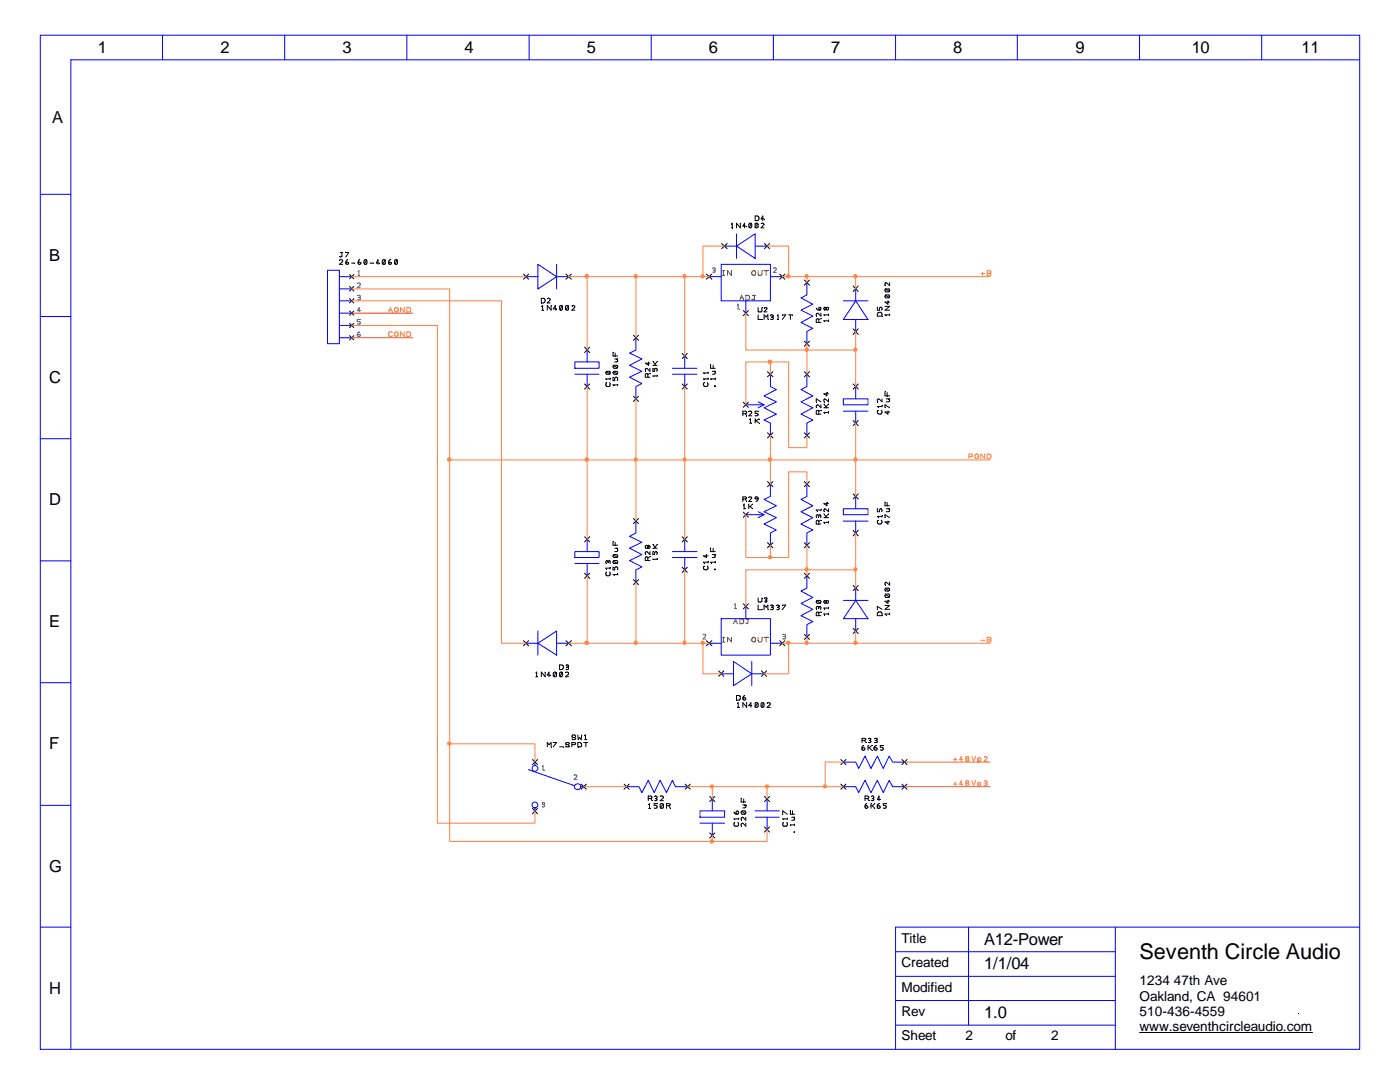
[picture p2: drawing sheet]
<svg xmlns="http://www.w3.org/2000/svg" width="279mm" height="216mm" viewBox="0 0 279 216" stroke-linecap="round" stroke-linejoin="round" font-family="sans-serif">
<defs><g id="words">
<text font-size="4.3" x="227.4" y="191.4">Seventh Circle Audio</text>
<g font-size="3.3">
<text x="19.6" y="10.6">1</text>
<text x="44" y="10.6">2</text>
<text x="68.3" y="10.6">3</text>
<text x="92.7" y="10.6">4</text>
<text x="117.1" y="10.6">5</text>
<text x="141.5" y="10.6">6</text>
<text x="165.9" y="10.6">7</text>
<text x="190.2" y="10.6">8</text>
<text x="214.6" y="10.6">9</text>
<text x="237.8" y="10.6">10</text>
<text x="259.8" y="10.6">11</text>
<text x="10.4" y="24.6">A</text>
<text x="9.8" y="52">B</text>
<text x="9.8" y="76.4">C</text>
<text x="9.8" y="100.8">D</text>
<text x="9.8" y="125.1">E</text>
<text x="9.8" y="149.5">F</text>
<text x="9.8" y="173.9">G</text>
<text x="196.4" y="188.5">A12-Power</text>
<text x="196.4" y="193.4">1/1/04</text>
<text x="9.8" y="198.3">H</text>
<text x="196.4" y="203.1">1.0</text>
</g>
<g font-size="2.7">
<text x="179.9" y="188.1">Title</text>
<text x="179.9" y="193">Created</text>
<text x="179.9" y="197.9">Modified</text>
<text x="227.4" y="196.6">1234</text>
<text x="234.3" y="196.6">47th Ave</text>
<text x="179.9" y="202.7">Rev</text>
<text x="227.4" y="199.6">Oakland, CA 94601</text>
<text x="227.4" y="202.7">510-436-4559</text>
<text x="179.9" y="207.6">Sheet</text>
<text x="192.7" y="207.6">2</text>
<text x="200.7" y="207.6">of</text>
<text x="209.8" y="207.6">2</text>
<text x="227.4" y="205.7">www.seventhcircleaudio.com</text>
</g>
</g></defs>
<g fill="none" stroke="#000" stroke-width=".2">
<path d="M69.8 54.8l.8 .8M70.6 54.8l-.8 .8M104.5 54.7l1 1M105.5 54.7l-1 1M108 59.5h.5l.2 .2 .1 .4-.2 .3-.6 .1zM109.2 59.6a.36 .36 0 0 1 .6 .2l-.6 .7h.6M112.9 54.7l1.1 1M114 54.7l-1.1 1M108.1 61.9h.4M108.1 61.1l.2-.1v.9M110 61v.9l-.8-.9v.9M111.1 61.6h-.7l.4-.6v.9"/>
<path d="M112.2 61v.8h-.4M112.2 61h-.4v.8M112.2 61l-.4 .8M113.5 61v.8h-.6M113.5 61a.36 .36 0 0 0-.6 .2v.6M113.5 61l-.6 .8M114.1 61h.4l.2 .2-.6 .7h.6"/>
</g>
<path d="M105 55.2h2.4M107.4 52.7l3.7 2.5-3.7 2.5zM111.1 52.7v5M111.1 55.2h2.4" fill="none" stroke="#00f" stroke-width=".2"/>
<path d="M109.2 59.6l.1 .1zM108 60.5h.1zM108.1 61.1l.1 .1zM108.5 61.9v.1zM110 61h.1zM111.1 61.6l.1 .1zM112.2 61l.1 .1zM113.5 61v.1zM114.1 61l.1 .1z" fill="#000"/>
<path d="M71.5 54.9h.3" fill="none" stroke="#408080" stroke-width=".2"/>
<path d="M71.8 54.9l.1 .1z" fill="#408080"/>
<path d="M71.5 54.2l.1-.2v.9" fill="none" stroke="#408080" stroke-width=".2"/>
<path d="M71.5 54.2v.1z" fill="#408080"/>
<path d="M69.8 57.2l.8 .9M70.6 57.2l-.8 .9" fill="none" stroke="#000" stroke-width=".2"/>
<path d="M71.3 56.6h.6v.3l-.6 .5h.6" fill="none" stroke="#408080" stroke-width=".2"/>
<path d="M71.3 56.6h.1z" fill="#408080"/>
<path d="M69.8 59.6l.8 .9M70.6 59.6l-.8 .9" fill="none" stroke="#000" stroke-width=".2"/>
<path d="M71.5 59.4h.4v.4h-.5" fill="none" stroke="#408080" stroke-width=".2"/>
<path d="M71.5 59.4h.1z" fill="#408080"/>
<path d="M71.4 59h.5v.3l-.2 .1" fill="none" stroke="#408080" stroke-width=".2"/>
<path d="M71.4 59l.1 .1z" fill="#408080"/>
<path d="M69.8 62.1l.8 .8M70.6 62.1l-.8 .8" fill="none" stroke="#000" stroke-width=".2"/>
<path d="M71.9 62h-.6l.4-.6v.8" fill="none" stroke="#408080" stroke-width=".2"/>
<path d="M71.9 62l.1 .1z" fill="#408080"/>
<path d="M69.8 64.5l.8 .9M70.6 64.5l-.8 .9" fill="none" stroke="#000" stroke-width=".2"/>
<path d="M71.9 63.8h-.6v.4l.6 .1v.3h-.6" fill="none" stroke="#408080" stroke-width=".2"/>
<path d="M71.9 63.8h.1z" fill="#408080"/>
<path d="M69.8 67l.8 .8M70.6 67l-.8 .8" fill="none" stroke="#000" stroke-width=".2"/>
<path d="M71.4 66.8h.5v.3a.36 .36 0 0 1-.6-.2zM71.7 66.2a.6 .6 0 0 0-.4 .7" fill="none" stroke="#408080" stroke-width=".2"/>
<path d="M71.7 66.2l.1 .1z" fill="#408080"/>
<g fill="none" stroke="#00f" stroke-width=".2">
<path d="M65.4 53.9h2.3v14.7h-2.3zM67.7 55.2h2.5M67.7 57.7h2.5M67.7 60h2.5M67.7 62.5h2.5M67.7 64.9h2.5M67.7 67.4h2.5M125.1 157h2.4l.6 1.2 1.3-2.5 1.2 2.5 1.1-2.5 1.3 2.5 1.2-2.5 .6 1.3h2.4M142.2 159.4v2.4M153.1 159.4v2.4M139.7 161.8h4.9v1.3h-4.9zM139.7 164.3h4.9"/>
<path d="M142.2 164.3v2.4M150.7 161.8h4.8M150.7 163.1h4.8M153.1 163.1v2.4"/>
</g>
<g fill="none" stroke="#000" stroke-width=".2">
<path d="M67.7 51.9l.5-.1 .2 .3-.7 .6h.7M67.9 50.4h.5M68.2 50.4v.7l-.2 .2-.3-.2M69 50.4h.6l-.6 .9M69.3 51.8l-.2 .3-.1 .4M70.2 52.5h.6M71.5 52.5l.1-.2 .5 .2-.3 .2h-.2zM71.8 51.8l-.2 .1-.1 .6M73.2 51.9v.8h-.5M73.2 51.9h-.5v.8M73.2 51.9l-.5 .8M73.8 52.5h.7"/>
<path d="M75.7 52.5h-.6l.3-.7v.9M76.9 51.9v.8h-.5M76.9 51.9a.36 .36 0 0 0-.6 .2l.1 .6M76.9 51.9l-.5 .8M77.6 52.5l.1-.2 .4 .2-.2 .2h-.2zM77.9 51.8l-.2 .1-.1 .6M79.2 51.9v.8h-.4M79.2 51.9h-.4v.8M79.2 51.9l-.4 .8M116 156.5l1 1M117 156.5l-1 1M124.5 156.5l1.1 1"/>
<path d="M125.6 156.5l-1.1 1M129.4 159.3h.5M129.9 159.3l.2-.2-.1-.2-.6-.1v1M129.9 159.3l.2 .5M130.6 158.9h.5v.2l-.2 .2M130.8 159.3h.1M130.9 159.3l.2 .3-.2 .2-.3-.1M131.7 158.9l.5-.1 .2 .3-.7 .7h.7M136.7 156.5l1.1 1M137.8 156.5l-1.1 1M141.6 158.9l1.1 1M142.7 158.9l-1.1 1"/>
<path d="M147.9 159.3v.7h.9M148.4 159.4v.6M152.6 158.9l1 1M153.6 158.9l-1 1M129.5 161.3h.3M129.5 160.5l.1-.1v.9M131.1 160.4h-.5v.3l.5 .1v.2a.36 .36 0 0 1-.5 .2M132.3 160.4l.1 .6a.36 .36 0 0 1-.6 .2M132.3 160.4h-.3l-.3 .1 .1 .7M132.3 160.4l-.5 .8M133 160.8h.5M133.5 160.8l.3-.3-.1-.1h-.7v.9"/>
<path d="M133.5 160.8l.3 .5M141.6 166.2l1.1 1M142.7 166.2l-1.1 1M146.5 162.1a.6 .6 0 0 0 .7 .4M146.6 164.2l-.1 .1 .1 .5h.7l.1-.5-.2-.1M147.4 163.2v.3M147.4 163.4h-.9l.1 .1M148 161.9a.36 .36 0 0 0 .2 .6l.6-.1M148 161.9l.6-.1a.36 .36 0 0 1 .2 .6M148 161.9l.8 .5M148.3 160.6h.5M148.6 160.6l.2 .1v.3l-.5 .2"/>
<path d="M148.8 164.3v.5l-.6-.5-.3 .2 .1 .3M148.8 163.1v.6l-.6-.6a.36 .36 0 0 0-.2 .6M152.6 165l1 1M153.6 165l-1 1M156.2 162.5v-.7l.9 .7M156.4 164.2l-.2 .1 .2 .5h.7v-.5l-.1-.1M157.1 163.4h-.9l.2 .1M157.1 163.2v.3M157.7 161.7v.8h.9M158 163.1h.6M158.2 161.8v.7M158.4 163.1l.2 .2-.1 .3-.5 .1"/>
<path d="M158.5 165.9v.2zM158.6 164.4v.4M158.6 164.6h-.9l.1 .2"/>
<circle cx="69.3" cy="52.5" r=".26"/>
<circle cx="147.2" cy="162.2" r=".31"/>
</g>
<g fill="#000">
<path d="M67.7 51.9l.1 .1zM67.9 50.4l.1 .1zM68.4 50.4l.1 .1zM69 50.4l.1 .1zM69.3 51.8l.1 .1zM70.8 52.5l.1 .1zM71.8 51.8l.1 .1zM73.2 51.9v.1zM74.5 52.5l.1 .1zM75.7 52.5l.1 .1zM76.9 51.9l.1 .1zM77.9 51.8l.1 .1z"/>
<path d="M79.2 51.9l.1 .1zM129.4 159.3l.1 .1zM130.1 159.8l.1 .1zM130.6 158.9l.1 .1zM130.8 159.3l.1 .1zM131.7 158.9l.1 .1zM147.9 159.3h.1zM129.5 160.5v.1zM129.8 161.3l.1 .1zM131.1 160.4h.1zM132.3 160.4l.1 .1zM133 160.8l.1 .1z"/>
<path d="M133.8 161.3l.1 .1zM146.5 162.1h.1zM146.6 164.2l.1 .1zM146.6 163.5l.1 .1zM147.4 163.2l.1 .1zM148 164.8l.1 .1zM148 163.7h.1zM148 161.9l.1 .1zM148.4 160l.1 .1zM148.6 160.6l.1 .1zM148.8 160.6l.1 .1zM156.2 162.5l.1 .1z"/>
<path d="M156.4 164.2l.1 .1zM156.4 163.5l.1 .1zM157.1 163.2l.1 .1zM157.7 161.7l.1 .1zM157.8 164.8h.1zM158.2 162.5v.1zM158.4 163.1l.1 .1zM158.6 166l.1 .1zM158.6 164.4l.1 .1zM158.6 163.1l.1 .1z"/>
</g>
<path d="M114.6 154.7a.36 .36 0 0 1 .5 .2l-.5 .6h.5" fill="none" stroke="#408080" stroke-width=".2"/>
<path d="M114.6 154.7v.1z" fill="#408080"/>
<path d="M106.3 151.6l1 1M107.3 151.6l-1 1" fill="none" stroke="#000" stroke-width=".2"/>
<path d="M108.3 153.7h.2" fill="none" stroke="#408080" stroke-width=".2"/>
<path d="M108.5 153.7l.1 .1z" fill="#408080"/>
<path d="M108.3 152.9l.1-.2v1" fill="none" stroke="#408080" stroke-width=".2"/>
<path d="M108.3 152.9l.1 .1z" fill="#408080"/>
<path d="M106.3 161.3l1 1.1M107.3 161.3l-1 1.1" fill="none" stroke="#000" stroke-width=".2"/>
<path d="M108.3 160.5l.3 .1 .1 .2-.2 .2h-.3" fill="none" stroke="#408080" stroke-width=".2"/>
<path d="M108.3 160.5l.1 .1z" fill="#408080"/>
<path d="M108.2 160.2h.4l.1 .2-.2 .1" fill="none" stroke="#408080" stroke-width=".2"/>
<path d="M108.2 160.2l.1 .1z" fill="#408080"/>
<g fill="none" stroke="#00f" stroke-width=".2">
<path d="M8 7h263.4v202.4h-263.4zM32.4 7v4.9M56.8 7v4.9M81.2 7v4.9M105.6 7v4.9M130 7v4.9M154.3 7v4.9M178.7 7v4.9M203 7v4.9M227.4 7v4.9M251.8 7v4.9M271.4 11.9h-257.3v197.5"/>
<path d="M8 38.8h6.1M144.6 49.1h2.4M147 49.1l3.7-2.4v4.9zM147 46.7v4.9M150.7 49.1h2.4M161 56.4v2.4l-1.1 .6 2.3 1.3-2.3 1.2 2.3 1.2-2.3 1.2 2.3 1.2-1.2 .6v2.5M8 63.2h6.1M126.9 67.4v2.4l-1.3 .6 2.5 1.2-2.5 1.3 2.5 1.2-2.5 1.2 2.5 1.2-1.2 .6v2.5M161 74.7v2.4l-1.1 .6 2.3 1.3-2.3 1.2 2.3 1.2-2.3 1.2 2.3 1.2-1.2 .6v2.5M8 87.5h6.1M161 96.6v2.5l-1.1 .6 2.3 1.2-2.3 1.2 2.3 1.2-2.3 1.3 2.3 1.1-1.2 .6v2.5M8 111.9h6.1"/>
<path d="M161 114.9v2.4l-1.1 .6 2.3 1.3-2.3 1.2 2.3 1.2-2.3 1.3 2.3 1.1-1.2 .6v2.5M8 136.2h6.1M105.5 153.6l9.2 3.2M106.8 152.1v.6l-.4 .1a.59 .59 0 0 0-.1 .8 .59 .59 0 0 0 .7 .2l.4-.5-.1-.3-.5-.3M115.9 157a.6 .6 0 0 1-.6 .6 .6 .6 0 0 1-.6-.6 .6 .6 0 0 1 .6-.6l.5 .2 .1 .4h.6M168.3 157h2.5l.6 1.2 1.2-2.5 1.2 2.5 1.3-2.5 1.2 2.5 1.2-2.5 .6 1.3h2.4M168.3 152.1h2.5l.6 1.2 1.2-2.4 1.2 2.4 1.3-2.4 1.2 2.4 1.2-2.4 .6 1.2h2.4M8 160.7h6.1M106.8 161.2l-.4-.1a.59 .59 0 0 1-.1-.8 .59 .59 0 0 1 .7-.2l.4 .5-.1 .4-.5 .2v.6M8 185h6.1M178.7 194.8h43.9M178.7 199.6h43.9"/>
<path d="M178.7 189.9h43.9M193.3 185v19.6M222.6 185v24.4M271.4 185h-92.7v24.4M178.7 204.6h43.9"/>
</g>
<g fill="none" stroke="#000" stroke-width=".2">
<path d="M141 54.7l1.1 1M142.1 54.7l-1.1 1M144 48.6l1.1 1M145.1 48.6l-1.1 1M146 45.5h.2M146 44.7l.1-.2v1M147.7 44.5v1l-.7-1v1M148.8 45.1h-.5l.3-.6v1M149.9 44.6v.8h-.4M149.9 44.6h-.4v.8M149.9 44.6l-.4 .8M150.7 43.1h.4l.4 .2-.2 .6-.6 .1z"/>
<path d="M151.2 44.6h-.5v.8M151.2 44.6l.1 .6a.36 .36 0 0 1-.6 .2M151.2 44.6l-.5 .8M151.9 44.6a.36 .36 0 0 1 .6 .2l-.6 .7h.6M152.5 43.7h-.6l.3-.6v.9M152.6 48.6l1 1M153.6 48.6l-1 1M160.5 55.9l1 1M161.5 55.9l-1 1M126.4 79.1l1 1M126.4 66.9l1 1M127.4 79.1l-1 1"/>
<path d="M127.4 66.9l-1 1M129.3 74.8l-.3-.3-.1 .1-.1 .7h.9M129.3 74.8v.5M129.5 72.2v.7l-.7-.4h.9M129.7 73.5v.6l-.7-.6-.2 .2 .1 .4M129.7 74.5l-.4 .3M130.3 73.5v.6h.3v-.4l.3-.2 .2 .2v.4M130.3 72.9h.8M130.3 72.1l.4 .5M130.7 72.6v.3M131.1 74.8v.3M131.1 75h-.8l.1 .1"/>
<path d="M131.1 72.1l-.4 .5M160.5 68.1l1 1M160.5 74.2l1 1M161.5 68.1l-1 1M161.5 74.2l-1 1M162.9 61.5a.63 .63 0 0 0 .8 .4M163.4 63.8l-.2-.2-.3 .2v.5h.9M163.4 61.5l.3-.2 .1 .2-.1 .4-.2-.1zM163.4 63.8v.5M163.8 62.5v.6l-.6-.6-.3 .2 .1 .4M163.8 63.6l-.4 .2M164.8 61.5l.3-.2 .3 .2-.1 .3-.2 .1-.3-.3"/>
<path d="M164.8 61.5v.1M164.8 61.5l-.2-.2-.2 .2 .2 .4 .2-.3M165 78.3v.7l-.6-.4h1M165.4 62.7v.3M165.4 63.8v.4M165.4 79.6v.6l-.8-.6-.2 .2 .1 .4M165.4 64h-1l.2 .2M165.4 62.8h-1l.2 .2M160.5 86.4l1 1M160.5 96.1l1 1M161.5 86.4l-1 1M161.5 96.1l-1 1"/>
<path d="M162.9 80.2v-.6l.9 .6M163.4 82l-.2-.1-.3 .1v.6h.9M163.4 82v.6M163.8 80.8v.6l-.6-.6a.36 .36 0 0 0-.2 .6M163.8 81.9l-.4 .1M164.4 81.4h1M164.4 80.6l.4 .6M164.8 81.2v.2M165.4 82.1v.4M165.4 82.3h-1l.2 .2M165.4 80.6l-.6 .6M160.5 108.3l1 1"/>
<path d="M160.5 114.4l1 1M161.5 108.3l-1 1M161.5 114.4l-1 1M163 119.9v.4h.7M163 119.9l.7-.1 .1 .2-.1 .3M163 119.9l.7 .4M163.4 103l-.2-.3a.36 .36 0 0 0-.2 .6M163.4 104.1l-.2-.3-.2 .1-.1 .7h.9M163.4 103v.1M163.4 104.1v.5M163.4 103l.3-.3 .1 .3-.1 .3M163.8 101.7v.2"/>
<path d="M163.8 103.8l-.4 .3M163.8 101.8h-.9l.2 .1M164.4 103.3h1M164.4 102.5l.4 .6M164.8 120l.3-.2 .3 .2-.1 .3-.2 .1-.3-.3M164.8 103.1v.2M164.8 120v.1M164.8 120l-.2-.2-.2 .2 .2 .4 .2-.3M165 100.2v.7l-.6-.4h1M165.4 101.5v.6l-.8-.6-.2 .3 .1 .3M165.4 104.1v.3M165.4 104.2h-1l.2 .2"/>
<path d="M165.4 102.5l-.6 .6M160.5 126.6l1 1M161.5 126.6l-1 1M163.4 121.2l-.2-.2a.36 .36 0 0 0-.2 .6M163.4 122.3l-.2-.2-.2 .1-.1 .7h.9M163.4 121.2v.2M163.4 122.3v.6M163.4 121.2l.3-.2 .1 .2-.1 .4M163.8 122.1l-.4 .2M165.4 121.2v.3M165.4 122.3v.4M165.4 122.5h-1l.2 .2"/>
<path d="M165.4 121.3h-1l.2 .2M109.2 149v-.8l.4 .4 .4-.4v.8M110.4 148.2h.7l-.7 .8M111.7 149h.7M113.6 148.3l-.1-.1-.6 .1 .2 .3h.4l.1 .2-.1 .2h-.6v-.2M114.1 148.6h.5l.3-.3-.3-.1h-.5v.8M114.9 146.9l-.3-.3h-.3l-.2 .3 .1 .2 .4 .1 .3 .2-.3 .2h-.3l-.2-.2M115.3 146.6l.1 1 .3-.4 .3 .4 .1-1M115.3 148.2h.4l.4 .2-.2 .6h-.6zM116.5 148.2h.8M116.7 147.6h.3M116.7 146.8l.1-.2v1"/>
<path d="M116.9 148.2v.8M167.8 156.5l1 1M167.8 151.6l1 1M168.8 156.5l-1 1M168.8 151.6l-1 1M172 147.7h.6M172.4 148.8l-.4 .2v.6a.36 .36 0 0 0 .6-.2 .36 .36 0 0 0-.6-.1M172.6 147.7h.1v-.3l-.7-.1v.9M172.6 147.7l.2 .5M172.6 159.3h.5M173.1 159.3l.3-.2-.1-.2-.7-.1v1M173.1 159.3l.3 .5"/>
<path d="M173.2 149.2h.3M173.2 148.8v.9M173.3 147.4l.3-.1 .2 .2-.2 .2M173.5 147.7h.1M173.5 149.2l.5 .5M173.6 147.7l.2 .3-.1 .2h-.4M173.9 158.9h.4l.1 .2-.2 .2M174 148.8l-.5 .4M174.1 159.3h.1M174.2 159.3l.2 .3-.2 .2-.3-.1M174.5 147.4l.3-.1 .3 .2-.3 .2M174.7 147.7h.1"/>
<path d="M174.8 147.7l.3 .3-.1 .2h-.5M174.8 148.8a.6 .6 0 0 0-.4 .6M175.7 159.5h-.6l.3-.7v1M176.3 148.8h-.6v.3l.5 .1 .1 .2a.36 .36 0 0 1-.6 .2M180 156.5l1 1M180 151.6l1 1M181 156.5l-1 1M181 151.6l-1 1M173 160.4a.52 .52 0 0 0-.4 .6M173.8 160.8h.3M173.8 160.4v.9M174.1 160.8l.5 .5"/>
<path d="M174.6 160.4l-.5 .4M175.4 160.4l-.3 .1v.7a.36 .36 0 0 0 .6-.2 .36 .36 0 0 0-.6-.1M176.9 160.4h-.6v.3l.5 .1 .1 .2a.36 .36 0 0 1-.6 .2M227.4 206h34.6"/>
<circle cx="174.7" cy="149.5" r=".31"/>
<circle cx="172.9" cy="161" r=".28"/>
</g>
<g fill="#000">
<path d="M146 44.7v.1zM146.2 45.5l.1 .1zM147.7 44.5l.1 .1zM148.8 45.1l.1 .1zM149.9 44.6l.1 .1zM150.7 44l.1 .1zM151.2 44.6l.1 .1zM151.9 44.6l.1 .1zM152.5 43.7l.1 .1zM128.9 74.1v.1zM129.3 75.3l.1 .1zM129.5 72.2v.1z"/>
<path d="M129.7 74.5l.1 .1zM130.3 73.5l.1 .1zM130.3 72.9l.1 .1zM130.3 72.1l.1 .1zM130.4 75.1l.1 .1zM131.1 74.8l.1 .1zM131.1 72.1l.1 .1zM162.9 61.5l.1 .1zM163 63.1l.1 .1zM163.4 64.3l.1 .1zM163.8 63.6l.1 .1zM164.6 64.2l.1 .1z"/>
<path d="M164.6 63l.1 .1zM164.8 61.5l.1 .1zM165 78.3l.1 .1zM165.4 63.8v.1zM162.9 80.2l.1 .1zM163 81.4h.1zM163.4 82.6l.1 .1zM163.8 81.9l.1 .1zM164.4 81.4h.1zM164.4 80.6l.1 .1zM164.5 80.2l.1 .1zM164.6 82.5h.1z"/>
<path d="M165.4 82.1v.1zM165.4 80.6v.1zM163 103.3l.1 .1zM163 119.9l.1 .1zM163.1 101.9l.1 .1zM163.4 104.6h.1zM163.4 103.1l.1 .1zM163.8 103.8l.1 .1zM163.8 101.7l.1 .1zM164.4 103.3l.1 .1zM164.4 102.5l.1 .1zM164.5 102.1l.1 .1z"/>
<path d="M164.6 104.4l.1 .1zM165 100.2l.1 .1zM165.4 102.5v.1zM163 121.6l.1 .1zM163.4 122.9h.1zM163.4 121.4l.1 .1zM163.8 122.1l.1 .1zM164.6 122.7l.1 .1zM164.6 121.5l.1 .1zM164.8 120l.1 .1zM165.4 122.3v.1zM110 149l.1 .1z"/>
<path d="M110.4 148.2l.1 .1zM112.4 149l.1 .1zM113.6 148.3l.1 .1zM114.1 148.6l.1 .1zM114.9 146.9l.1 .1zM115.3 149l.1 .1zM116.1 146.6l.1 .1zM116.7 146.8l.1 .1zM116.9 148.2l.1 .1zM117 147.6l.1 .1zM117.3 148.2v.1zM172 147.7l.1 .1z"/>
<path d="M172.4 148.8h.1zM172.6 159.3l.1 .1zM172.8 148.2l.1 .1zM173.2 148.8h.1zM173.3 147.4l.1 .1zM173.4 159.8l.1 .1zM173.5 147.7l.1 .1zM173.9 158.9l.1 .1zM174 148.8h.1zM174 149.7l.1 .1zM174.1 159.3l.1 .1zM174.5 147.4l.1 .1z"/>
<path d="M174.7 147.7l.1 .1zM174.8 148.8h.1zM175.7 159.5l.1 .1zM176.3 148.8h.1zM173 160.4h.1zM173.8 160.4h.1zM174.6 160.4h.1zM174.6 161.3l.1 .1zM175.4 160.4h.1zM176.9 160.4h.1zM200.7 202.1v.1zM259.2 202.1v.1z"/>
</g>
<path d="M144.2 54.9h.3" fill="none" stroke="#808000" stroke-width=".2"/>
<path d="M144.5 54.9l.1 .1z" fill="#808000"/>
<path d="M144.4 54v.9" fill="none" stroke="#808000" stroke-width=".2"/>
<path d="M144.4 54v.1z" fill="#808000"/>
<path d="M144.2 54h.3" fill="none" stroke="#808000" stroke-width=".2"/>
<path d="M144.5 54l.1 .1z" fill="#808000"/>
<path d="M146 54v.9l-.8-.9v.9" fill="none" stroke="#808000" stroke-width=".2"/>
<path d="M146 54v.1z" fill="#808000"/>
<path d="M142.4 53.9h.3v.2l-.2 .3-.3-.1" fill="none" stroke="#408080" stroke-width=".2"/>
<path d="M142.4 53.9l.1 .1z" fill="#408080"/>
<path d="M142.2 53.5h.5v.2l-.2 .2" fill="none" stroke="#408080" stroke-width=".2"/>
<path d="M142.2 53.5l.1 .1z" fill="#408080"/>
<path d="M155.6 54.7l1 1M156.6 54.7l-1 1" fill="none" stroke="#000" stroke-width=".2"/>
<circle cx="150.4" cy="54.5" r=".44" fill="none" stroke="#808000" stroke-width=".2"/>
<path d="M150 54.6l.1 .1z" fill="#808000"/>
<path d="M151.3 54v.7l.2 .2h.5l.1-.9" fill="none" stroke="#808000" stroke-width=".2"/>
<path d="M152.1 54v.1z" fill="#808000"/>
<path d="M152.9 54v.9" fill="none" stroke="#808000" stroke-width=".2"/>
<path d="M152.9 54l.1 .1z" fill="#808000"/>
<path d="M152.5 54h.7" fill="none" stroke="#808000" stroke-width=".2"/>
<path d="M153.2 54l.1 .1z" fill="#808000"/>
<path d="M154.3 53.5a.36 .36 0 0 1 .6 .2l-.6 .7h.6" fill="none" stroke="#408080" stroke-width=".2"/>
<path d="M154.3 53.5l.1 .1z" fill="#408080"/>
<path d="M148.3 62l1.1 1M149.4 62l-1.1 1" fill="none" stroke="#000" stroke-width=".2"/>
<path d="M147.7 59.9l.3-1 .4 1" fill="none" stroke="#808000" stroke-width=".2"/>
<path d="M148.4 59.9h.1z" fill="#808000"/>
<path d="M147.7 59.4h.6" fill="none" stroke="#808000" stroke-width=".2"/>
<path d="M148.3 59.4v.1z" fill="#808000"/>
<path d="M148.8 58.9h.5l.3 .3-.2 .6-.6 .1z" fill="none" stroke="#808000" stroke-width=".2"/>
<path d="M148.8 59.9h.1z" fill="#808000"/>
<path d="M150.7 58.9h-.2v.8l-.2 .2-.3-.2" fill="none" stroke="#808000" stroke-width=".2"/>
<path d="M150.7 58.9l.1 .1z" fill="#808000"/>
<path d="M150.2 58.9h.3" fill="none" stroke="#808000" stroke-width=".2"/>
<path d="M150.2 58.9l.1 .1z" fill="#808000"/>
<path d="M147.2 61.6h.3" fill="none" stroke="#408080" stroke-width=".2"/>
<path d="M147.5 61.6l.1 .1z" fill="#408080"/>
<path d="M147.2 60.9l.1-.2v.9" fill="none" stroke="#408080" stroke-width=".2"/>
<path d="M147.2 60.9v.1z" fill="#408080"/>
<path d="M141.6 55.2h2.3M143.9 52.7h9.9v7.3h-9.9zM153.8 55.2h2.3M148.8 60v2.5" fill="none" stroke="#00f" stroke-width=".2"/>
<g fill="none" stroke="#000" stroke-width=".2">
<path d="M151.3 61.4l.1 .8h.6l.1-.8M151.3 62.8v1h.8M152.5 61.5l.4-.1 .2 .2-.6 .6h.6M152.5 63.8v-1l.4 .4 .3-.4v1M153.8 62.9a.36 .36 0 0 1 .5 .2l-.2 .1M153.9 63.2h.2M154.1 63.2l.2 .3a.36 .36 0 0 1-.5 .2M155.1 63.8h.3M155.1 63l.2-.2v1M156.1 62.8h.7l-.7 1M157.4 62.8h.8M157.7 62.8v1"/>
<path d="M141 127.8l1.1 1.1M142.1 127.8l-1.1 1.1"/>
</g>
<path d="M152.1 61.4v.1zM152.5 61.5l.1 .1zM153.2 63.8h.1zM153.8 62.9v.1zM153.9 63.2l.1 .1zM155.1 63l.1 .1zM156.1 62.8l.1 .1zM157.7 62.8l.1 .1zM158.2 62.8v.1z" fill="#000"/>
<path d="M144.2 128.1h.3" fill="none" stroke="#808000" stroke-width=".2"/>
<path d="M144.5 128.1l.1 .1z" fill="#808000"/>
<path d="M144.4 127.2v.9" fill="none" stroke="#808000" stroke-width=".2"/>
<path d="M144.4 127.2v.1z" fill="#808000"/>
<path d="M144.2 127.2h.3" fill="none" stroke="#808000" stroke-width=".2"/>
<path d="M144.5 127.2l.1 .1z" fill="#808000"/>
<path d="M146 127.2v.9l-.8-.9v.9" fill="none" stroke="#808000" stroke-width=".2"/>
<path d="M146 127.2v.1z" fill="#808000"/>
<path d="M140.3 126.7l.4-.1 .2 .2-.6 .7h.6" fill="none" stroke="#408080" stroke-width=".2"/>
<path d="M140.3 126.7h.1z" fill="#408080"/>
<path d="M155.6 127.8l1 1.1M156.6 127.8l-1 1.1" fill="none" stroke="#000" stroke-width=".2"/>
<circle cx="150.4" cy="127.7" r=".44" fill="none" stroke="#808000" stroke-width=".2"/>
<path d="M150 127.8h.1z" fill="#808000"/>
<path d="M151.3 127.2v.6l.2 .3 .5-.1 .1-.8" fill="none" stroke="#808000" stroke-width=".2"/>
<path d="M152.1 127.2v.1z" fill="#808000"/>
<path d="M152.9 127.2v.9" fill="none" stroke="#808000" stroke-width=".2"/>
<path d="M152.9 127.2l.1 .1z" fill="#808000"/>
<path d="M152.5 127.2h.7" fill="none" stroke="#808000" stroke-width=".2"/>
<path d="M153.2 127.2l.1 .1z" fill="#808000"/>
<path d="M156.4 127l.3 .1 .1 .2a.36 .36 0 0 1-.6 .1" fill="none" stroke="#408080" stroke-width=".2"/>
<path d="M156.4 127l.1 .1z" fill="#408080"/>
<path d="M156.2 126.7a.36 .36 0 0 1 .6 .1l-.3 .2" fill="none" stroke="#408080" stroke-width=".2"/>
<path d="M156.2 126.7h.1z" fill="#408080"/>
<path d="M148.3 120.5l1.1 1M149.4 120.5l-1.1 1" fill="none" stroke="#000" stroke-width=".2"/>
<path d="M146.4 124.5l.4-1 .4 1" fill="none" stroke="#808000" stroke-width=".2"/>
<path d="M146.6 124h.4" fill="none" stroke="#808000" stroke-width=".2"/>
<path d="M147 124l.1 .1z" fill="#808000"/>
<path d="M147.7 123.5h.4l.3 .3-.1 .6-.6 .1z" fill="none" stroke="#808000" stroke-width=".2"/>
<path d="M149.4 123.5h-.1v.8l-.2 .2-.3-.2" fill="none" stroke="#808000" stroke-width=".2"/>
<path d="M149.4 123.5l.1 .1z" fill="#808000"/>
<path d="M149 123.5h.3" fill="none" stroke="#808000" stroke-width=".2"/>
<path d="M149 123.5l.1 .1z" fill="#808000"/>
<path d="M146.6 121.4h.3" fill="none" stroke="#408080" stroke-width=".2"/>
<path d="M146.9 121.4l.1 .1z" fill="#408080"/>
<path d="M146.6 120.6l.1-.1v.9" fill="none" stroke="#408080" stroke-width=".2"/>
<path d="M146.6 120.6v.1z" fill="#408080"/>
<g fill="none" stroke="#00f" stroke-width=".2">
<path d="M170.8 57.7v2.3M114.7 72.2h4.8v1.3h-4.8zM114.7 74.7h4.8M117.2 69.8v2.4M117.2 74.7v2.4M134.2 74.7h4.9M134.2 73.5h4.9M136.7 71v2.5M136.7 74.7v2.4M153.8 74.7v2.4l1.1 .6-2.4 1.3 2.4 1.2-2.4 1.2 2.4 1.2-2.4 1.2 1.3 .6v2.5M168.3 79.6h4.9v1.2h-4.9zM168.3 60h4.9"/>
<path d="M170.8 60l2.4 3.8h-4.9zM170.8 63.8v2.3M170.8 77.1v2.5M148.8 80.8h3.7M151.3 80.2l1.2 .6-1.2 .6M153.8 96.6v2.5l-1.3 .6 2.4 1.2-2.4 1.2 2.4 1.2-2.4 1.3 2.4 1.1-1.1 .6v2.5M168.3 82h4.9M170.8 82v2.4M170.8 99.1v2.4M114.7 110.1h4.8v1.2h-4.8zM114.7 112.4h4.8M117.2 107.6v2.5"/>
<path d="M117.2 112.4v2.5M126.9 104v2.3l-1.3 .7 2.5 1.2-2.5 1.2 2.5 1.3-2.5 1.1 2.5 1.3-1.2 .6v2.5M134.2 111.3h4.9M134.2 110.1h4.9M136.7 107.6v2.5M136.7 111.3v2.4M148.8 102.7h3.7M151.3 102.1l1.2 .6-1.2 .6M168.3 101.5h4.9v1.2h-4.9zM168.3 119.8h4.9M168.3 104h4.9M170.8 119.8l2.4 3.6h-4.9z"/>
<path d="M170.8 104v2.3M170.8 117.3v2.5M105 128.4h2.4M107.4 128.4l3.7-2.5v4.8zM107.4 125.9v4.8M111.1 128.4h2.4M141.6 128.4h2.3M143.9 123.4h9.9v7.3h-9.9zM143.9 134.5h2.5M146.4 132l3.6 2.5-3.6 2.3zM148.8 121v2.4M150 132v4.8"/>
<path d="M150 134.5h2.5M153.8 128.4h2.3M170.8 123.4v2.5"/>
</g>
<g fill="none" stroke="#000" stroke-width=".2">
<path d="M170.3 57.1l1 1.1M171.3 57.1l-1 1.1M176.7 57.7h.8v.5M176.7 58.9h.8v.5M176.7 58.9l-.1 .3 .2 .2h.7M176.7 57.7l-.1 .3 .2 .3 .7-.1M176.7 58.9l.8 .5M176.7 57.7l.8 .5M177.5 56.4v.6l-.7-.6-.2 .2 .1 .4M116.7 69.3l1 1.1M116.7 76.6l1 1M117.7 69.3l-1 1.1"/>
<path d="M117.7 76.6l-1 1M121 76.4l-.1 .4 .3 .3 .6-.1-.1-.6M121 74.2h.8v.4M121 74.2l-.1 .2 .2 .3 .7-.1M121 74.2l.8 .4M121.8 75.4v.4M121.8 75.6h-.9l.1 .2M122.3 75.3v.6h.4v-.4l.2-.2 .4 .2-.1 .4M122.3 70.3v.7h1M122.4 74.2h.8v.4M122.4 74.2v.4h.8M122.4 72.9h.8v.5"/>
<path d="M122.4 72.9a.36 .36 0 0 0 .2 .6l.6-.1M122.4 74.2l.8 .4M122.4 72.9l.8 .5M122.7 71.6h.6M122.8 70.4v.6M123 71.6l.2 .1 .1 .4-.6 .1M123.3 76.7v.3M123.3 76.8h-1l.2 .2M136.1 76.6l1.1 1M136.1 70.5l1.1 1M137.2 76.6l-1.1 1M137.2 70.5l-1.1 1"/>
<path d="M140.5 76.4a.45 .45 0 0 0 0 .6 .45 .45 0 0 0 .7 0 .45 .45 0 0 0-.1-.6M141.3 75.6h-.9l.1 .2M141.3 74.3v.2M141.3 75.4v.4M141.3 74.4h-.9l.1 .1M141.8 72.7v.8h.9M142.2 74.1h.5M142.3 72.9v.6M142.5 74.1l.2 .2v.3l-.5 .1M142.6 77h.1zM142.7 75.6h-.9l.2 .2M142.7 75.4v.4"/>
<path d="M153.2 74.2l1.1 1M154.3 74.2l-1.1 1M170.3 65.6l1 1.1M170.3 76.6l1 1M171.3 65.6l-1 1.1M171.3 76.6l-1 1M175.1 61.3v.6h.4v-.4l.3-.2 .2 .2-.1 .4M175.2 62.5l.6-.2 .2 .4v.4h-.9zM176 79.6v.6l-.7-.6-.2 .2 .1 .4M176.6 61.1h.9l-.9 .8h.9M176.6 78.1v.9h.9M176.9 79.6h.6"/>
<path d="M177 78.3v.7M177.2 60v.7l-.6-.4h.9M177.3 79.6l.2 .2v.3l-.6 .1M177.5 62.7v.3M177.5 62.8h-.9l.2 .2M148.3 82.5h.5M148.3 99.6h.5M148.3 80.3l1.1 1M148.8 82.5l.2-.2-.1-.2-.6-.1v1M148.8 99.6l.2-.2-.1-.2-.6-.1v1M148.8 82.5l.2 .5M148.8 99.6l.2 .5"/>
<path d="M149.4 80.3l-1.1 1M149.4 82.1l.5-.1 .1 .3-.6 .7h.6M149.4 99.2l.5-.1 .1 .3-.6 .7h.6M149.6 84.4h.3M149.6 83.7l.2-.1v.8M150.7 83.6v.8M150.7 99.2a.36 .36 0 0 1 .6 .2l-.4 .2-.2-.1zM150.7 84h.2M150.9 84l.6 .4M151.3 82h-.6v.5h.3l.3 .2-.3 .3-.3-.1M151.3 99.4a.6 .6 0 0 1-.4 .7M151.5 83.6l-.6 .4"/>
<path d="M153.2 86.4l1.1 1M153.2 96.1l1.1 1M154.3 86.4l-1.1 1M154.3 96.1l-1.1 1M170.3 83.9l1 1M170.3 98.6l1 1M171.3 83.9l-1 1M171.3 98.6l-1 1M175.3 81.9l-.2 .1 .1 .5 .6 .1a.45 .45 0 0 0 .1-.7M176 80.9v.3M176 81.1h-.9l.2 .1M176.6 81.4v-.6l.9 .6"/>
<path d="M177.2 82v.6l-.6-.4h.9M116.7 107.1l1 1M116.7 114.4l1 1M117.7 107.1l-1 1M117.7 114.4l-1 1M121 114.1l-.1 .5 .3 .3 .6-.2-.1-.6M121.3 112.1l.3-.3 .2 .1v.5M121.3 112.1l-.2-.3-.1 .1v.5M121.3 112.1v.2M121.8 113.2v.3M121.8 113.4h-.9l.1 .1M122.3 113.1v.6h.4v-.4l.2-.2 .4 .2-.1 .4"/>
<path d="M122.3 108v.8h1M122.4 110.7h.8v.5M122.4 111.9l.6-.1a.36 .36 0 0 1 .2 .6M122.4 110.7v.5h.8M122.4 111.9v.5h.8M122.4 111.9l.8 .5M122.4 110.7l.8 .5M122.7 109.4h.6M122.8 108.2v.6M123 109.4a.35 .35 0 0 1 .3 .3 .35 .35 0 0 1-.3 .4h-.3M123.3 114.5v.2M123.3 114.6h-1l.2 .1"/>
<path d="M126.4 115.7l1 1M126.4 103.5l1 1M127.4 115.7l-1 1M127.4 103.5l-1 1M129.3 109.1l.2-.3a.36 .36 0 0 1 .1 .6h-.2l-.1-.2M129.3 111.3l-.3-.2-.1 .1-.1 .6h.9M129.3 109.1l-.3-.3a.36 .36 0 0 0-.1 .6h.3l.1-.2M129.3 109.1v.1M129.3 111.3v.5M129.7 110.1v.6l-.7-.6-.2 .1 .1 .5M129.7 111.1l-.4 .2M130.3 110.1v.6h.3v-.5l.3-.1 .2 .1v.5"/>
<path d="M130.3 109.4h.8M130.3 108.6l.4 .6M130.7 109.2v.2M131.1 111.4v.3M131.1 111.6h-.8l.1 .1M131.1 108.6l-.4 .6M136.1 113.2l1.1 1M136.1 107.1l1.1 1M137.2 113.2l-1.1 1M137.2 107.1l-1.1 1M140.5 112.9a.45 .45 0 0 0 0 .7 .45 .45 0 0 0 .7 0 .45 .45 0 0 0-.1-.7M141 110.7v.6l-.6-.4h.9"/>
<path d="M141.3 112v.4M141.3 112.2h-.9l.1 .2M141.8 109.3v.8h.9M142.2 110.7h.5M142.3 109.4v.7M142.5 110.7l.2 .2v.3l-.5 .1M142.7 113.5v.2zM142.7 112v.4M142.7 112.2h-.9l.2 .2M148.3 102.2l1.1 1M148.4 101.5h.3M148.4 100.8l.1-.2v.9"/>
<path d="M149.4 102.2l-1.1 1M149.4 100.6v.9M149.4 101.1h.3M149.7 101.1l.5 .4M150.2 100.6l-.5 .5M151.3 119.3v.7l.2 .1 .6-.1v-.7M152.6 119.3h.4l.1 .2-.2 .2M152.7 119.7h.2M152.9 119.7l.2 .3-.2 .1h-.3M153.2 108.3l1.1 1M154.3 108.3l-1.1 1M170.3 116.8l1 1.1"/>
<path d="M170.3 105.8l1 1.1M171.3 116.8l-1 1.1M171.3 105.8l-1 1.1M175.1 101.5v.6h.4v-.3l.3-.3 .2 .3-.1 .3M175.3 103.8l-.2 .3 .1 .3 .6 .2a.45 .45 0 0 0 .1-.8M176 102.9v.3M176 103h-.9l.2 .2M176.6 100.2v.7h.9M176.6 103.3v-.6l.9 .6M176.7 117.4h.8v.5M176.7 118.6l.6-.1a.36 .36 0 0 1 .2 .6M176.7 117.4l-.1 .4 .2 .1h.7"/>
<path d="M176.7 118.6l-.1 .4 .2 .2 .7-.1M176.7 118.6l.8 .5M176.7 117.4l.8 .5M176.9 101.5h.6M177 100.2v.7M177.2 104v.6l-.6-.5h.9M177.2 119.8v.6l-.6-.4h.9M177.3 101.5l.2 .3v.2l-.6 .1M177.5 116.2v.6l-.7-.6-.2 .1 .1 .5M104.5 127.8l1 1.1M105.5 127.8l-1 1.1M106.9 135h.4"/>
<path d="M106.9 134.3l.2-.2v.9M108.8 134.1v.9l-.8-.9v.9M109.8 134.7h-.6l.4-.6v.9M111 134.2l.1 .6a.36 .36 0 0 1-.6 .2M111 134.2a.36 .36 0 0 0-.6 .2l.1 .6M111 134.2l-.5 .8M111.7 132.7h.4l.3 .2-.1 .6-.6 .1zM112.2 134.2h-.4v.8M112.2 134.2v.8h-.4M112.2 134.2l-.4 .8M112.9 134.2h.6v.3l-.6 .5h.6M112.9 127.8l1.1 1.1"/>
<path d="M112.9 132.8h.6v.2l-.2 .1M113.1 133.1h.2M113.3 133.1l.2 .1v.3h-.6M114 127.8l-1.1 1.1M143.4 133.9l1 1.1M144.4 133.9l-1 1.1M147 138.8l.7 .1v.7l-.7 .1zM148.6 138.8l-.3 .4v.2M151.3 120.7v1h.8M152 133.9l1 1.1M152.5 121.7v-1l.4 .5 .3-.5v1M153 133.9l-1 1.1"/>
<path d="M153.8 120.8h.5v.3l-.2 .1M153.9 121.2h.2M154.1 121.2l.2 .2a.36 .36 0 0 1-.5 .2M155 120.8l.3-.1 .2 .2-.2 .3M155.2 121.2h.1M155.3 121.2l.2 .2-.1 .2h-.4M156.1 120.7h.7l-.7 1M170.3 125.4l1 1M171.3 125.4l-1 1M175.1 121.6v-.6l.9 .6M175.3 122.2l.5-.1 .2 .2v.6h-.9v-.6zM176.6 120.8h.9l-.9 .8h.9"/>
<path d="M177.5 122.3v.4M177.5 122.5h-.9l.2 .2M147.2 141.1h.3M147.2 140.4l.1-.2v.9M149 140.2v.9l-.7-.9v.9M150 140.8h-.6l.5-.6v.9M151.2 140.3l.1 .6a.36 .36 0 0 1-.6 .2M151.2 140.3h-.5v.8M151.2 140.3l-.5 .8M152.4 140.3v.8h-.4M152.4 140.3h-.4v.8M152.4 140.3l-.4 .8"/>
<path d="M153.1 140.3l.4-.1 .3 .3-.7 .6h.7"/>
<circle cx="148.5" cy="139.4" r=".28"/>
</g>
<g fill="#000">
<path d="M176.7 58.9l.1 .1zM176.7 57.7h.1zM176.7 57l.1 .1zM121 76.4l.1 .1zM121 75.8l.1 .1zM121 74.2l.1 .1zM121.8 75.4v.1zM122.3 75.3l.1 .1zM122.3 70.3l.1 .1zM122.4 74.2l.1 .1zM122.4 72.9l.1 .1zM122.5 77h.1z"/>
<path d="M122.8 71l.1 .1zM123 71.6l.1 .1zM123.3 76.7l.1 .1zM123.3 71.6l.1 .1zM140.5 76.4l.1 .1zM140.5 75.8l.1 .1zM140.5 74.5l.1 .1zM141.3 75.4l.1 .1zM141.3 74.3h.1zM141.8 72.7l.1 .1zM142 75.8l.1 .1zM142.3 73.5l.1 .1z"/>
<path d="M142.5 74.1l.1 .1zM142.7 77l.1 .1zM142.7 75.4l.1 .1zM142.7 74.1l.1 .1zM175.1 61.3l.1 .1zM176 63.1l.1 .1zM176.6 61.1l.1 .1zM176.6 78.1l.1 .1zM176.8 63l.1 .1zM177 79l.1 .1zM177.2 60l.1 .1zM177.3 79.6l.1 .1z"/>
<path d="M177.5 62.7h.1zM177.5 79.6l.1 .1zM148.3 82.5v.1zM148.3 99.6v.1zM149 83l.1 .1zM149.4 82.1l.1 .1zM149.4 99.2l.1 .1zM149.6 83.7h.1zM149.9 84.4l.1 .1zM150.7 83.6l.1 .1zM151.3 82l.1 .1zM151.3 99.4l.1 .1z"/>
<path d="M151.5 83.6l.1 .1zM151.5 84.4l.1 .1zM175.2 80.2l.1 .1zM175.3 81.9v.1zM175.3 81.2v.1zM176 80.9l.1 .1zM176.6 81.4h.1zM177.2 82l.1 .1zM121 114.1l.1 .1zM121 113.5l.1 .1zM121 112.4l.1 .1zM121.3 112.3l.1 .1z"/>
<path d="M121.8 113.2v.1zM122.3 113.1l.1 .1zM122.3 108l.1 .1zM122.4 111.9l.1 .1zM122.4 110.7l.1 .1zM122.5 114.7l.1 .1zM122.8 108.8l.1 .1zM123 109.4l.1 .1zM123.3 114.5l.1 .1zM123.3 109.4l.1 .1zM129.3 111.8l.1 .1zM129.3 109.1h.1z"/>
<path d="M129.7 111.1l.1 .1zM130.3 110.1l.1 .1zM130.3 109.4l.1 .1zM130.3 108.6l.1 .1zM130.4 111.7l.1 .1zM131.1 111.4l.1 .1zM131.1 108.6l.1 .1zM140.5 112.9l.1 .1zM140.5 112.4h.1zM141 110.7h.1zM141.3 112l.1 .1zM141.8 109.3l.1 .1z"/>
<path d="M142 112.4h.1zM142.3 110.1l.1 .1zM142.5 110.7h.1zM142.7 113.6l.1 .1zM142.7 112l.1 .1zM142.7 110.7h.1zM148.4 100.8h.1zM148.7 101.5l.1 .1zM149 100.1l.1 .1zM149.4 100.6l.1 .1zM150.2 100.6l.1 .1zM150.2 101.5l.1 .1z"/>
<path d="M152.1 119.3v.1zM152.6 119.3l.1 .1zM152.7 119.7l.1 .1zM175.1 101.5l.1 .1zM175.3 103.8v.1zM175.3 103.2v.1zM176 102.9l.1 .1zM176.6 103.3l.1 .1zM176.6 100.2h.1zM176.7 118.6l.1 .1zM176.7 117.4l.1 .1zM176.7 116.8h.1z"/>
<path d="M177 100.9l.1 .1zM177.2 119.8l.1 .1zM177.2 104l.1 .1zM177.3 101.5l.1 .1zM177.5 101.5l.1 .1zM106.9 134.3l.1 .1zM107.3 135l.1 .1zM108.8 134.1l.1 .1zM109.8 134.7l.1 .1zM111 134.2l.1 .1zM111.7 133.6l.1 .1zM112.2 134.2l.1 .1z"/>
<path d="M112.9 134.2v.1zM112.9 132.8h.1zM113.1 133.1l.1 .1zM147 139.7l.1 .1zM148.6 138.8l.1 .1zM152.1 121.7v.1zM153.2 121.7l.1 .1zM153.8 120.8v.1zM153.9 121.2h.1zM155 120.8l.1 .1zM155.2 121.2h.1zM156.1 120.7l.1 .1z"/>
<path d="M175.1 121.6l.1 .1zM176 122.9h.1zM176.6 120.8l.1 .1zM176.8 122.7l.1 .1zM177.5 122.3l.1 .1zM147.2 140.4v.1zM147.5 141.1l.1 .1zM149 140.2l.1 .1zM150 140.8l.1 .1zM151.2 140.3l.1 .1zM152.4 140.3l.1 .1zM153.1 140.3l.1 .1z"/>
</g>
<g fill="#ff8040" stroke="#ff8040" stroke-width=".2">
<circle cx="142.1" cy="167.9" r=".35"/>
<circle cx="126.8" cy="91.7" r=".33"/>
<circle cx="136.6" cy="91.7" r=".33"/>
<circle cx="117.1" cy="91.7" r=".35"/>
<circle cx="170.7" cy="91.7" r=".33"/>
</g>
<path d="M193.4 91.1l.7-.1v-.3l-.7-.1v.9" fill="none" stroke="#ff8040" stroke-width=".2"/>
<path d="M193.4 91.1l.1 .1z" fill="#ff8040"/>
<path d="M195.3 90.9l-.3-.3a.44 .44 0 0 0-.5 .5 .44 .44 0 0 0 .7 .3l.1-.3h-.2" fill="none" stroke="#ff8040" stroke-width=".2"/>
<path d="M195.3 90.9l.1 .1z" fill="#ff8040"/>
<path d="M196.5 90.6v.9l-.8-.9v.9" fill="none" stroke="#ff8040" stroke-width=".2"/>
<path d="M196.5 90.6l.1 .1z" fill="#ff8040"/>
<path d="M197 90.6h.4l.3 .2 .1 .4-.2 .2-.6 .1z" fill="none" stroke="#ff8040" stroke-width=".2"/>
<path d="M197 91.5l.1 .1z" fill="#ff8040"/>
<g fill="#ff8040" stroke="#ff8040" stroke-width=".2">
<circle cx="89.6" cy="91.7" r=".35"/>
<circle cx="89.7" cy="148.4" r=".33"/>
<circle cx="153.7" cy="91.7" r=".35"/>
<circle cx="142.1" cy="156.9" r=".33"/>
<circle cx="153.1" cy="156.9" r=".33"/>
<circle cx="164.6" cy="156.9" r=".31"/>
</g>
<g fill="none" stroke="#ff8040" stroke-width=".2">
<path d="M70.2 57.7h19.5v34.1M117.2 77.1v30.5M126.9 79.6v24.4M136.7 77.1v30.5M89.7 91.8h107.9M89.7 91.8v56.6M153.8 86.9v9.7M170.8 84.4v14.7M89.7 148.4h17.1v3.7M89.7 148.4v19.5h52.5M116.5 157h8.6M137.2 157h31.1"/>
<path d="M142.2 157v2.4M153.1 157v2.4M168.3 152.1h-3.6v4.9M190.3 151.6h.6M142.2 166.7v1.2M153.1 165.5v2.4h-10.9"/>
</g>
<path d="M190.9 151.6h.1z" fill="#ff8040"/>
<path d="M190.6 151.2v.7" fill="none" stroke="#ff8040" stroke-width=".2"/>
<path d="M190.6 151.2l.1 .1z" fill="#ff8040"/>
<path d="M192.1 151.6h-.6l.4-.6v.9" fill="none" stroke="#ff8040" stroke-width=".2"/>
<path d="M192.1 151.6h.1z" fill="#ff8040"/>
<path d="M193 151.4h.1M193 151.4l-.3-.2a.35 .35 0 0 1 .3-.2 .35 .35 0 0 1 .4 .2l-.3 .2M193 151.4l-.3 .2a.35 .35 0 0 0 .3 .3 .35 .35 0 0 0 .4-.3l-.3-.2" fill="none" stroke="#ff8040" stroke-width=".2"/>
<path d="M193.1 151.4l.1 .1z" fill="#ff8040"/>
<path d="M194 151l.3 .9 .4-.9" fill="none" stroke="#ff8040" stroke-width=".2"/>
<path d="M194.7 151h.1z" fill="#ff8040"/>
<path d="M195.2 151.2v.9" fill="none" stroke="#ff8040" stroke-width=".2"/>
<circle cx="195.5" cy="151.5" r=".33" fill="none" stroke="#ff8040" stroke-width=".2"/>
<path d="M195.2 151.6v.1z" fill="#ff8040"/>
<path d="M196.4 151h.4l.2 .2-.6 .7h.6" fill="none" stroke="#ff8040" stroke-width=".2"/>
<path d="M196.4 151l.1 .1z" fill="#ff8040"/>
<path d="M180.5 152.1h17.1" fill="none" stroke="#ff0080" stroke-width=".2"/>
<path d="M190.3 156.5h.6" fill="none" stroke="#ff8040" stroke-width=".2"/>
<path d="M190.9 156.5h.1z" fill="#ff8040"/>
<path d="M190.6 156.1v.6" fill="none" stroke="#ff8040" stroke-width=".2"/>
<path d="M190.6 156.1l.1 .1z" fill="#ff8040"/>
<path d="M192.1 156.5h-.6l.4-.7v.9" fill="none" stroke="#ff8040" stroke-width=".2"/>
<path d="M192.1 156.5h.1z" fill="#ff8040"/>
<path d="M193 156.3h.1M193 156.3l-.3-.3a.35 .35 0 0 1 .3-.2 .35 .35 0 0 1 .4 .2l-.3 .3M193 156.3l-.3 .2 .3 .2 .4-.2-.3-.2" fill="none" stroke="#ff8040" stroke-width=".2"/>
<path d="M193.1 156.3l.1 .1z" fill="#ff8040"/>
<path d="M194 155.8l.3 .9 .4-.9" fill="none" stroke="#ff8040" stroke-width=".2"/>
<path d="M194.7 155.8l.1 .1z" fill="#ff8040"/>
<path d="M195.2 156.1v.9" fill="none" stroke="#ff8040" stroke-width=".2"/>
<path d="M195.2 157v.1z" fill="#ff8040"/>
<circle cx="195.5" cy="156.4" r=".32" fill="none" stroke="#ff8040" stroke-width=".2"/>
<path d="M195.2 156.5v.1z" fill="#ff8040"/>
<path d="M196.6 156.3l.3 .1 .1 .1-.2 .2-.4-.1" fill="none" stroke="#ff8040" stroke-width=".2"/>
<path d="M196.6 156.3l.1 .1z" fill="#ff8040"/>
<path d="M196.4 155.9a.36 .36 0 0 1 .6 .1l-.2 .3" fill="none" stroke="#ff8040" stroke-width=".2"/>
<path d="M196.4 155.9l.1 .1z" fill="#ff8040"/>
<path d="M180.5 157h17.1" fill="none" stroke="#ff0080" stroke-width=".2"/>
<path d="M70.2 55.2h34.8M77.6 62.2l.3-.8 .4 .8" fill="none" stroke="#ff8040" stroke-width=".2"/>
<path d="M78.3 62.2l.1 .1z" fill="#ff8040"/>
<path d="M77.6 61.9h.5" fill="none" stroke="#ff8040" stroke-width=".2"/>
<path d="M78.1 61.9l.1 .1z" fill="#ff8040"/>
<path d="M79.5 61.6l-.3-.2-.4 .1v.6l.5 .1 .2-.3h-.3" fill="none" stroke="#ff8040" stroke-width=".2"/>
<path d="M79.5 61.6l.1 .1z" fill="#ff8040"/>
<path d="M80.7 61.4v.8l-.8-.8v.8" fill="none" stroke="#ff8040" stroke-width=".2"/>
<path d="M80.7 61.4l.1 .1z" fill="#ff8040"/>
<path d="M81.2 61.4l.7 .1 .1 .5-.2 .2h-.6z" fill="none" stroke="#ff8040" stroke-width=".2"/>
<path d="M81.2 62.2l.1 .1z" fill="#ff8040"/>
<path d="M70.2 62.5h12.2" fill="none" stroke="#ff0080" stroke-width=".2"/>
<path d="M78.3 66.4l-.1-.1a.45 .45 0 0 0-.6 .1 .45 .45 0 0 0 .1 .6 .45 .45 0 0 0 .6 0" fill="none" stroke="#ff8040" stroke-width=".2"/>
<path d="M78.3 66.4l.1 .1z" fill="#ff8040"/>
<path d="M79.5 66.5l-.3-.3a.44 .44 0 0 0-.5 .5 .44 .44 0 0 0 .6 .4l.2-.3h-.3" fill="none" stroke="#ff8040" stroke-width=".2"/>
<path d="M79.5 66.5l.1 .1z" fill="#ff8040"/>
<path d="M80.7 66.2v.9l-.8-.9v.9" fill="none" stroke="#ff8040" stroke-width=".2"/>
<path d="M80.7 66.2l.1 .1z" fill="#ff8040"/>
<path d="M81.2 66.2h.4l.3 .2 .1 .4-.2 .3h-.6z" fill="none" stroke="#ff8040" stroke-width=".2"/>
<path d="M81.2 67.1l.1 .1z" fill="#ff8040"/>
<path d="M70.2 67.4h12.2" fill="none" stroke="#ff0080" stroke-width=".2"/>
<path d="M113.5 55.2h28.1M117.2 55.2v14.6M126.9 55.2v12.2M136.7 55.2v15.8M144.6 49.1h-4.3v6.1M195.7 54.6h.7M70.2 64.9h17.1v99.4h19.5v-2.5" fill="none" stroke="#ff8040" stroke-width=".2"/>
<g fill="#ff8040" stroke="#ff8040" stroke-width=".2">
<circle cx="126.8" cy="55.1" r=".33"/>
<circle cx="136.6" cy="55.1" r=".33"/>
<circle cx="117.1" cy="55.1" r=".35"/>
<circle cx="140.2" cy="55.1" r=".33"/>
<circle cx="161" cy="55.1" r=".33"/>
<circle cx="170.7" cy="55.1" r=".33"/>
<circle cx="157.3" cy="55.1" r=".35"/>
</g>
<path d="M196.4 54.6l.1 .1z" fill="#ff8040"/>
<path d="M196.1 54.4v.5" fill="none" stroke="#ff8040" stroke-width=".2"/>
<path d="M196.1 54.4h.1z" fill="#ff8040"/>
<path d="M197 54l.7 .1 .1 .2-.3 .2 .3 .2-.1 .2h-.7zM197 54.5h.5" fill="none" stroke="#ff8040" stroke-width=".2"/>
<path d="M197 54.5l.1 .1z" fill="#ff8040"/>
<path d="M153.1 49.1h4.3v6.1M156.1 55.2h41.5M161 55.2v1.2M170.8 55.2v2.5M148.8 62.5v7.3h22M161 68.6v6.1M170.8 66.1v11M195.7 127.8h.7" fill="none" stroke="#ff8040" stroke-width=".2"/>
<g fill="#ff8040" stroke="#ff8040" stroke-width=".2">
<circle cx="161" cy="69.8" r=".33"/>
<circle cx="170.7" cy="69.8" r=".33"/>
<circle cx="161" cy="128.3" r=".33"/>
<circle cx="157.3" cy="128.3" r=".35"/>
<circle cx="170.7" cy="128.3" r=".33"/>
</g>
<path d="M196.4 127.8h.1z" fill="#ff8040"/>
<path d="M197 127.7h.7l.1 .1-.3 .3h-.5v-.9l.7 .1 .1 .1-.3 .3" fill="none" stroke="#ff8040" stroke-width=".2"/>
<path d="M197 127.7l.1 .1z" fill="#ff8040"/>
<g fill="none" stroke="#ff8040" stroke-width=".2">
<path d="M70.2 60h29.9v68.4h4.9M153.8 72.2h-5v8.6M153.8 72.2h3.6v17.1h3.6v-2.4M153.8 72.2v2.5M161 96.6v-2.5h-3.6v17.2h-3.6M117.2 114.9v13.5M126.9 116.2v12.2M136.7 113.7v14.7M148.8 102.7v8.6h5M153.8 108.8v2.5M161 108.8v6.1M170.8 113.7h-22v7.3"/>
<path d="M170.8 106.3v11M113.5 128.4h28.1M140.3 128.4v6.1h3.6M156.1 128.4h41.5M157.4 128.4v6.1h-4.9M161 127.1v1.3M170.8 125.9v2.5"/>
</g>
<g fill="#ff8040" stroke="#ff8040" stroke-width=".2">
<circle cx="161" cy="113.6" r=".33"/>
<circle cx="170.7" cy="113.6" r=".33"/>
<circle cx="126.8" cy="128.3" r=".33"/>
<circle cx="136.6" cy="128.3" r=".33"/>
<circle cx="140.2" cy="128.3" r=".33"/>
<circle cx="117.1" cy="128.3" r=".35"/>
<circle cx="153.7" cy="111.2" r=".33"/>
<circle cx="153.7" cy="72.2" r=".35"/>
</g>
<use href="#words"/>
</svg>
